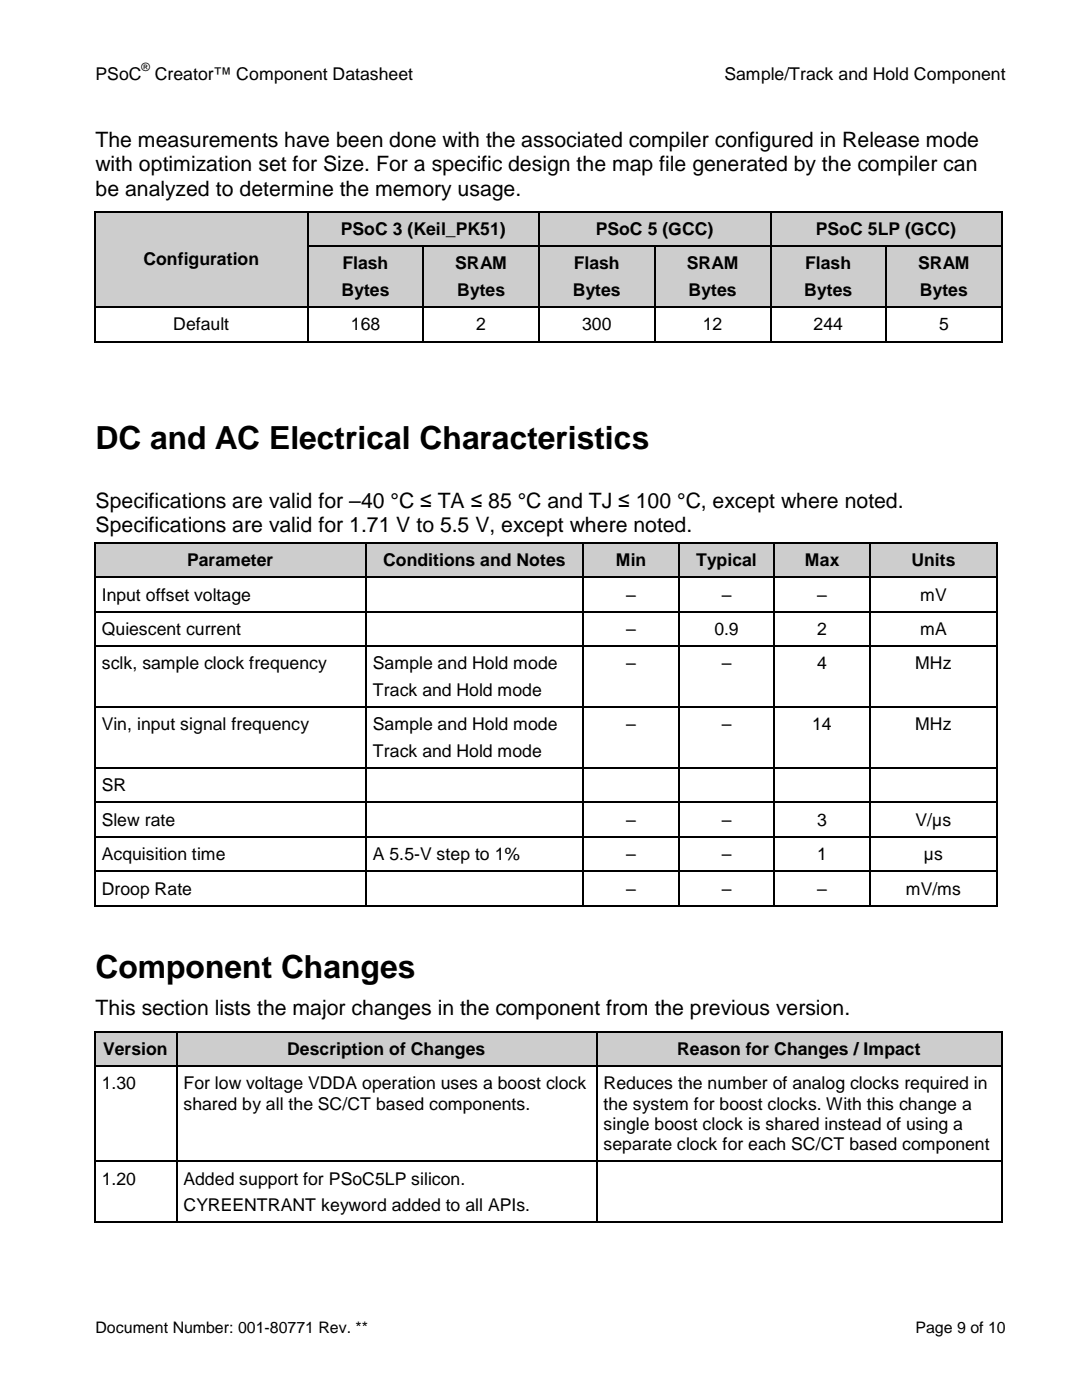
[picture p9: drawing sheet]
<svg xmlns="http://www.w3.org/2000/svg" width="216mm" height="279mm" viewBox="0 0 216 279" stroke-linecap="round" stroke-linejoin="round" font-family="sans-serif">
<defs><g id="words">
<g font-size="6.3">
<text x="19" y="89.6">DC and AC Electrical Characteristics</text>
<text x="19" y="195.2">Component Changes</text>
</g>
<g font-size="4.2">
<text x="19" y="29.3">The measurements have been done with the associated compiler configured in Release mode</text>
<text x="19" y="34.2">with optimization set for Size. For a specific design the map file generated by the compiler can</text>
<text x="19" y="39">be analyzed to determine the memory usage.</text>
<text x="19" y="101.3">Specifications are valid for –40 °C ≤ TA ≤ 85 °C and TJ ≤ 100 °C, except where noted.</text>
<text x="19" y="106.2">Specifications are valid for 1.71 V to 5.5 V, except where noted.</text>
<text x="19" y="202.6">This section lists the major changes in the component from the previous version.</text>
</g>
<g font-size="3.5">
<text x="19" y="16">PSoC</text>
<text x="30.9" y="16">Creator™ Component Datasheet</text>
<text x="144.6" y="16">Sample/Track and Hold Component</text>
<text x="68" y="46.9">PSoC 3 (Keil_PK51)</text>
<text x="118.9" y="46.9">PSoC 5 (GCC)</text>
<text x="162.8" y="46.9">PSoC 5LP (GCC)</text>
<text x="28.6" y="53">Configuration</text>
<text x="68.3" y="53.7">Flash</text>
<text x="90.8" y="53.7">SRAM</text>
<text x="114.5" y="53.7">Flash</text>
<text x="137" y="53.7">SRAM</text>
<text x="160.7" y="53.7">Flash</text>
<text x="183.2" y="53.7">SRAM</text>
<text x="68.2" y="59.1">Bytes</text>
<text x="91.2" y="59.1">Bytes</text>
<text x="114.3" y="59.1">Bytes</text>
<text x="137.4" y="59.1">Bytes</text>
<text x="160.5" y="59.1">Bytes</text>
<text x="183.6" y="59.1">Bytes</text>
<text x="34.6" y="66">Default</text>
<text x="70" y="66">168</text>
<text x="95" y="66">2</text>
<text x="116.2" y="66">300</text>
<text x="140.3" y="66">12</text>
<text x="162.4" y="66">244</text>
<text x="187.4" y="66">5</text>
<text x="37.3" y="112.9">Parameter</text>
<text x="76.5" y="112.9">Conditions and Notes</text>
<text x="122.9" y="112.9">Min</text>
<text x="138.9" y="112.9">Typical</text>
<text x="160.6" y="112.9">Max</text>
<text x="181.9" y="112.9">Units</text>
<text x="20.3" y="119.8">Input offset voltage</text>
<text x="125" y="119.8">–</text>
<text x="144" y="119.8">–</text>
<text x="163.1" y="119.8">–</text>
<text x="183.6" y="119.8">mV</text>
<text x="20.3" y="126.7">Quiescent current</text>
<text x="125" y="126.7">–</text>
<text x="142.5" y="126.7">0.9</text>
<text x="163.1" y="126.7">2</text>
<text x="183.6" y="126.7">mA</text>
<text x="20.3" y="133.6">sclk, sample clock frequency</text>
<text x="74.4" y="133.6">Sample and Hold mode</text>
<text x="125" y="133.6">–</text>
<text x="144" y="133.6">–</text>
<text x="163.1" y="133.6">4</text>
<text x="182.6" y="133.6">MHz</text>
<text x="74.4" y="138.9">Track and Hold mode</text>
<text x="20.3" y="145.8">Vin, input signal frequency</text>
<text x="74.4" y="145.8">Sample and Hold mode</text>
<text x="125" y="145.8">–</text>
<text x="144" y="145.8">–</text>
<text x="162" y="145.8">14</text>
<text x="182.6" y="145.8">MHz</text>
<text x="74.4" y="151.1">Track and Hold mode</text>
<text x="20.3" y="157.9">SR</text>
<text x="20.3" y="164.8">Slew rate</text>
<text x="125" y="164.8">–</text>
<text x="144" y="164.8">–</text>
<text x="163.1" y="164.8">3</text>
<text x="182.7" y="164.8">V/µs</text>
<text x="20.3" y="171.7">Acquisition time</text>
<text x="74.4" y="171.7">A 5.5-V step to 1%</text>
<text x="125" y="171.7">–</text>
<text x="144" y="171.7">–</text>
<text x="163.1" y="171.7">1</text>
<text x="184.4" y="171.7">µs</text>
<text x="20.3" y="178.5">Droop Rate</text>
<text x="125" y="178.5">–</text>
<text x="144" y="178.5">–</text>
<text x="163.1" y="178.5">–</text>
<text x="180.8" y="178.5">mV/ms</text>
<text x="20.6" y="210.5">Version</text>
<text x="57.3" y="210.5">Description of Changes</text>
<text x="135.1" y="210.5">Reason for Changes / Impact</text>
<text x="20.3" y="217.4">1.30</text>
<text x="36.6" y="217.4">For low voltage VDDA operation uses a boost clock</text>
<text x="36.6" y="221.4">shared by all the SC/CT based components.</text>
<text x="120.4" y="217.4">Reduces the number of analog clocks required in</text>
<text x="120.4" y="221.4">the system for boost clocks. With this change a</text>
<text x="120.4" y="225.5">single boost clock is shared instead of using a</text>
<text x="120.4" y="229.6">separate clock for each SC/CT based component</text>
<text x="20.3" y="236.4">1.20</text>
<text x="36.6" y="236.4">Added support for PSoC5LP silicon.</text>
<text x="36.6" y="241.8">CYREENTRANT keyword added to all APIs.</text>
</g>
<g font-size="3.2">
<text x="19" y="266">Document Number: 001-80771 Rev. **</text>
<text x="182.7" y="266">Page 9 of 10</text>
</g>
<text font-size="2.3" x="28.2" y="14.2">®</text>
</g></defs>
<g fill="#cdcdcd">
<path d="M19 42.4h42.3v6.1h-42.3z" fill-rule="evenodd"/>
<path d="M19 55.1h42.3v6.1h-42.3z" fill-rule="evenodd"/>
<path d="M107.7 42.4h1.8v6.6h-1.8z" fill-rule="evenodd"/>
<path d="M151.8 42.4h1.8v6.6h-1.8z" fill-rule="evenodd"/>
<path d="M153.9 42.4h1.8v6.6h-1.8z" fill-rule="evenodd"/>
<path d="M198 42.4h1.8v6.6h-1.8z" fill-rule="evenodd"/>
</g>
<g fill="#cdcdcd">
<path d="M19 48.5h42.3v6.6h-42.3z"/>
<path d="M61.6 42.4h45.8v6.6h-45.8z"/>
<path d="M109.5 42.4h42.3v6.6h-42.3z"/>
<path d="M155.7 42.4h42.3v6.6h-42.3z"/>
</g>
<path d="M18.8 42.1h.2v.3h-.2zM61.3 42.1h.3v.3h-.3zM107.4 42.1h.3v.3h-.3zM153.6 42.1h.3v.3h-.3zM199.8 42.1h.3v.3h-.3z" fill="#000"/>
<path d="M18.9 42.4v6.6M19 42.2h42.3M61.4 42.4v6.6M61.6 42.2h45.8M107.6 42.4v6.6M107.7 42.2h45.9M153.8 42.4v6.6M153.9 42.2h45.9M199.9 42.4v6.6" fill="none" stroke="#000" stroke-width=".25"/>
<g fill="#cdcdcd">
<path d="M61.6 49.2h22.8v6.6h-22.8z"/>
<path d="M61.6 55.8h22.8v5.4h-22.8z"/>
<path d="M86.4 49.2h19.3v6.6h-19.3z"/>
<path d="M86.4 55.8h19.3v5.4h-19.3z"/>
<path d="M109.5 49.2h19.3v6.6h-19.3z"/>
<path d="M109.5 55.8h19.3v5.4h-19.3z"/>
<path d="M132.6 49.2h19.2v6.6h-19.2z"/>
<path d="M132.6 55.8h19.2v5.4h-19.2z"/>
<path d="M155.7 49.2h19.2v6.6h-19.2z"/>
<path d="M155.7 55.8h19.2v5.4h-19.2z"/>
<path d="M178.7 49.2h19.3v6.6h-19.3z"/>
<path d="M178.7 55.8h19.3v5.4h-19.3z"/>
</g>
<g fill="#cdcdcd">
<path d="M84.6 49.2h1.8v12h-1.8z" fill-rule="evenodd"/>
<path d="M105.7 49.2h1.7v12h-1.7z" fill-rule="evenodd"/>
<path d="M107.7 49.2h1.8v12h-1.8z" fill-rule="evenodd"/>
<path d="M128.8 49.2h1.8v12h-1.8z" fill-rule="evenodd"/>
<path d="M130.8 49.2h1.8v12h-1.8z" fill-rule="evenodd"/>
<path d="M151.8 49.2h1.8v12h-1.8z" fill-rule="evenodd"/>
<path d="M153.9 49.2h1.8v12h-1.8z" fill-rule="evenodd"/>
<path d="M174.9 49.2h1.8v12h-1.8z" fill-rule="evenodd"/>
<path d="M177 49.2h1.7v12h-1.7z" fill-rule="evenodd"/>
<path d="M198 49.2h1.8v12h-1.8z" fill-rule="evenodd"/>
</g>
<g fill="#000">
<path d="M18.8 49h.2v.2h-.2zM61.3 49h.3v.2h-.3zM84.4 49h.2v.2h-.2zM107.4 49h.3v.2h-.3zM130.6 49h.2v.2h-.2zM153.6 49h.3v.2h-.3zM176.7 49h.3v.2h-.3zM199.8 49h.3v.2h-.3zM18.8 61.2h.2v.2h-.2zM18.8 68h.2v.3h-.2zM61.3 61.2h.3v.2h-.3zM61.3 68h.3v.3h-.3z"/>
<path d="M84.4 61.2h.2v.2h-.2zM84.4 68h.2v.3h-.2zM107.4 61.2h.3v.2h-.3zM107.4 68h.3v.3h-.3zM130.6 61.2h.2v.2h-.2zM130.6 68h.2v.3h-.2zM153.6 61.2h.3v.2h-.3zM153.6 68h.3v.3h-.3zM176.7 61.2h.3v.2h-.3zM176.7 68h.3v.3h-.3zM199.8 61.2h.3v.2h-.3zM199.8 68h.3v.3h-.3z"/>
</g>
<g fill="none" stroke="#000" stroke-width=".25">
<path d="M18.9 49.2v12M61.4 49.2v12M61.6 49.1h22.8M84.5 49.2v12M84.6 49.1h22.8M107.6 49.2v12M107.7 49.1h22.9M130.7 49.2v12M130.8 49.1h22.8M153.8 49.2v12M153.9 49.1h22.8M176.8 49.2v12"/>
<path d="M177 49.1h22.8M199.9 49.2v12M18.9 61.4v6.6M19 61.3h42.3M19 68.2h42.3M61.4 61.4v6.6M61.6 61.3h22.8M61.6 68.2h22.8M84.5 61.4v6.6M84.6 61.3h22.8M84.6 68.2h22.8M107.6 61.4v6.6"/>
<path d="M107.7 61.3h22.9M107.7 68.2h22.9M130.7 61.4v6.6M130.8 61.3h22.8M130.8 68.2h22.8M153.8 61.4v6.6M153.9 61.3h22.8M153.9 68.2h22.8M176.8 61.4v6.6M177 61.3h22.8M177 68.2h22.8M199.9 61.4v6.6"/>
</g>
<g fill="#cdcdcd">
<path d="M19 108.5h53.9v6.6h-53.9z"/>
<path d="M73.2 108.5h43.1v6.6h-43.1z"/>
<path d="M116.5 108.5h18.8v6.6h-18.8z"/>
<path d="M135.6 108.5h18.8v6.6h-18.8z"/>
<path d="M154.6 108.5h18.8v6.6h-18.8z"/>
<path d="M173.7 108.5h25.1v6.6h-25.1z"/>
</g>
<g fill="#000">
<path d="M18.8 108.2h.2v.3h-.2zM18.8 115.1h.2v.2h-.2zM72.9 108.2h.3v.3h-.3zM72.9 115.1h.3v.2h-.3zM116.3 108.2h.2v.3h-.2zM116.3 115.1h.2v.2h-.2zM135.3 108.2h.3v.3h-.3zM135.3 115.1h.3v.2h-.3zM154.4 108.2h.2v.3h-.2zM154.4 115.1h.2v.2h-.2zM173.4 108.2h.3v.3h-.3zM173.4 115.1h.3v.2h-.3z"/>
<path d="M198.8 108.2h.3v.3h-.3zM198.8 115.1h.3v.2h-.3zM18.8 121.9h.2v.3h-.2zM18.8 128.8h.2v.2h-.2zM72.9 121.9h.3v.3h-.3zM72.9 128.8h.3v.2h-.3zM116.3 121.9h.2v.3h-.2zM116.3 128.8h.2v.2h-.2zM135.3 121.9h.3v.3h-.3zM135.3 128.8h.3v.2h-.3zM154.4 121.9h.2v.3h-.2zM154.4 128.8h.2v.2h-.2z"/>
<path d="M173.4 121.9h.3v.3h-.3zM173.4 128.8h.3v.2h-.3zM198.8 121.9h.3v.3h-.3zM198.8 128.8h.3v.2h-.3zM18.8 141h.2v.2h-.2zM18.8 153.2h.2v.2h-.2zM72.9 141h.3v.2h-.3zM72.9 153.2h.3v.2h-.3zM116.3 141h.2v.2h-.2zM116.3 153.2h.2v.2h-.2zM135.3 141h.3v.2h-.3zM135.3 153.2h.3v.2h-.3z"/>
<path d="M154.4 141h.2v.2h-.2zM154.4 153.2h.2v.2h-.2zM173.4 141h.3v.2h-.3zM173.4 153.2h.3v.2h-.3zM198.8 141h.3v.2h-.3zM198.8 153.2h.3v.2h-.3zM18.8 160h.2v.3h-.2zM18.8 166.9h.2v.2h-.2zM18.8 173.7h.2v.3h-.2zM72.9 160h.3v.3h-.3zM72.9 166.9h.3v.2h-.3zM72.9 173.7h.3v.3h-.3z"/>
<path d="M116.3 160h.2v.3h-.2zM116.3 166.9h.2v.2h-.2zM116.3 173.7h.2v.3h-.2zM135.3 160h.3v.3h-.3zM135.3 166.9h.3v.2h-.3zM135.3 173.7h.3v.3h-.3zM154.4 160h.2v.3h-.2zM154.4 166.9h.2v.2h-.2zM154.4 173.7h.2v.3h-.2zM173.4 160h.3v.3h-.3zM173.4 166.9h.3v.2h-.3zM173.4 173.7h.3v.3h-.3z"/>
<path d="M198.8 160h.3v.3h-.3zM198.8 166.9h.3v.2h-.3zM198.8 173.7h.3v.3h-.3zM18.8 180.6h.2v.2h-.2zM72.9 180.6h.3v.2h-.3zM116.3 180.6h.2v.2h-.2zM135.3 180.6h.3v.2h-.3zM154.4 180.6h.2v.2h-.2zM173.4 180.6h.3v.2h-.3zM198.8 180.6h.3v.2h-.3z"/>
</g>
<g fill="none" stroke="#000" stroke-width=".25">
<path d="M18.9 108.5v6.6M18.9 115.3v6.6M19 108.3h53.9M19 115.2h53.9M73 108.5v6.6M73 115.3v6.6M73.2 108.3h43.1M73.2 115.2h43.1M116.4 108.5v6.6M116.4 115.3v6.6M116.5 108.3h18.8M116.5 115.2h18.8"/>
<path d="M135.5 108.5v6.6M135.5 115.3v6.6M135.6 108.3h18.8M135.6 115.2h18.8M154.5 108.5v6.6M154.5 115.3v6.6M154.6 108.3h18.8M154.6 115.2h18.8M173.6 108.5v6.6M173.6 115.3v6.6M173.7 108.3h25.1M173.7 115.2h25.1"/>
<path d="M199 108.5v6.6M199 115.3v6.6M18.9 122.2v6.6M18.9 129v12M19 122h53.9M19 128.9h53.9M73 122.2v6.6M73 129v12M73.2 122h43.1M73.2 128.9h43.1M116.4 122.2v6.6M116.4 129v12"/>
<path d="M116.5 122h18.8M116.5 128.9h18.8M135.5 122.2v6.6M135.5 129v12M135.6 122h18.8M135.6 128.9h18.8M154.5 122.2v6.6M154.5 129v12M154.6 122h18.8M154.6 128.9h18.8M173.6 122.2v6.6M173.6 129v12"/>
<path d="M173.7 122h25.1M173.7 128.9h25.1M199 122.2v6.6M199 129v12M18.9 141.2v12M18.9 153.4v6.6M19 141.1h53.9M19 153.3h53.9M73 141.2v12M73 153.4v6.6M73.2 141.1h43.1M73.2 153.3h43.1"/>
<path d="M116.4 141.2v12M116.4 153.4v6.6M116.5 141.1h18.8M116.5 153.3h18.8M135.5 141.2v12M135.5 153.4v6.6M135.6 141.1h18.8M135.6 153.3h18.8M154.5 141.2v12M154.5 153.4v6.6M154.6 141.1h18.8M154.6 153.3h18.8"/>
<path d="M173.6 141.2v12M173.6 153.4v6.6M173.7 141.1h25.1M173.7 153.3h25.1M199 141.2v12M199 153.4v6.6M18.9 160.3v6.6M18.9 167.1v6.6M18.9 174v6.6M19 160.1h53.9M19 167h53.9M19 173.9h53.9"/>
<path d="M73 160.3v6.6M73 167.1v6.6M73 174v6.6M73.2 160.1h43.1M73.2 167h43.1M73.2 173.9h43.1M116.4 160.3v6.6M116.4 167.1v6.6M116.4 174v6.6M116.5 160.1h18.8M116.5 167h18.8M116.5 173.9h18.8"/>
<path d="M135.5 160.3v6.6M135.5 167.1v6.6M135.5 174v6.6M135.6 160.1h18.8M135.6 167h18.8M135.6 173.9h18.8M154.5 160.3v6.6M154.5 167.1v6.6M154.5 174v6.6M154.6 160.1h18.8M154.6 167h18.8M154.6 173.9h18.8"/>
<path d="M173.6 160.3v6.6M173.6 167.1v6.6M173.6 174v6.6M173.7 160.1h25.1M173.7 167h25.1M173.7 173.9h25.1M199 160.3v6.6M199 167.1v6.6M199 174v6.6M19 180.7h53.9M73.2 180.7h43.1M116.5 180.7h18.8"/>
<path d="M135.6 180.7h18.8M154.6 180.7h18.8M173.7 180.7h25.1"/>
</g>
<g fill="#cdcdcd">
<path d="M19 206h16.1v6.6h-16.1z"/>
<path d="M35.3 206h83.6v6.6h-83.6z"/>
<path d="M119.2 206h80.5v6.6h-80.5z"/>
</g>
<g fill="#000">
<path d="M18.8 205.7h.2v.3h-.2zM18.8 212.6h.2v.3h-.2zM35.1 205.7h.2v.3h-.2zM35.1 212.6h.2v.3h-.2zM119 205.7h.2v.3h-.2zM119 212.6h.2v.3h-.2zM199.8 205.7h.2v.3h-.2zM199.8 212.6h.2v.3h-.2zM18.8 231.6h.2v.3h-.2zM35.1 231.6h.2v.3h-.2zM119 231.6h.2v.3h-.2zM199.8 231.6h.2v.3h-.2z"/>
<path d="M18.8 243.8h.2v.3h-.2zM35.1 243.8h.2v.3h-.2zM119 243.8h.2v.3h-.2zM199.8 243.8h.2v.3h-.2z"/>
</g>
<g fill="none" stroke="#000" stroke-width=".25">
<path d="M18.9 206v6.6M18.9 212.9v18.7M19 205.9h16.1M19 212.7h16.1M35.2 206v6.6M35.2 212.9v18.7M35.3 205.9h83.7M35.3 212.7h83.7M119.1 206v6.6M119.1 212.9v18.7M119.2 205.9h80.6M119.2 212.7h80.6"/>
<path d="M199.9 206v6.6M199.9 212.9v18.7M18.9 231.9v11.9M19 231.7h16.1M35.2 231.9v11.9M35.3 231.7h83.7M119.1 231.9v11.9M119.2 231.7h80.6M199.9 231.9v11.9M19 244h16.1M35.3 244h83.7M119.2 244h80.6"/>
</g>
<use href="#words"/>
</svg>
